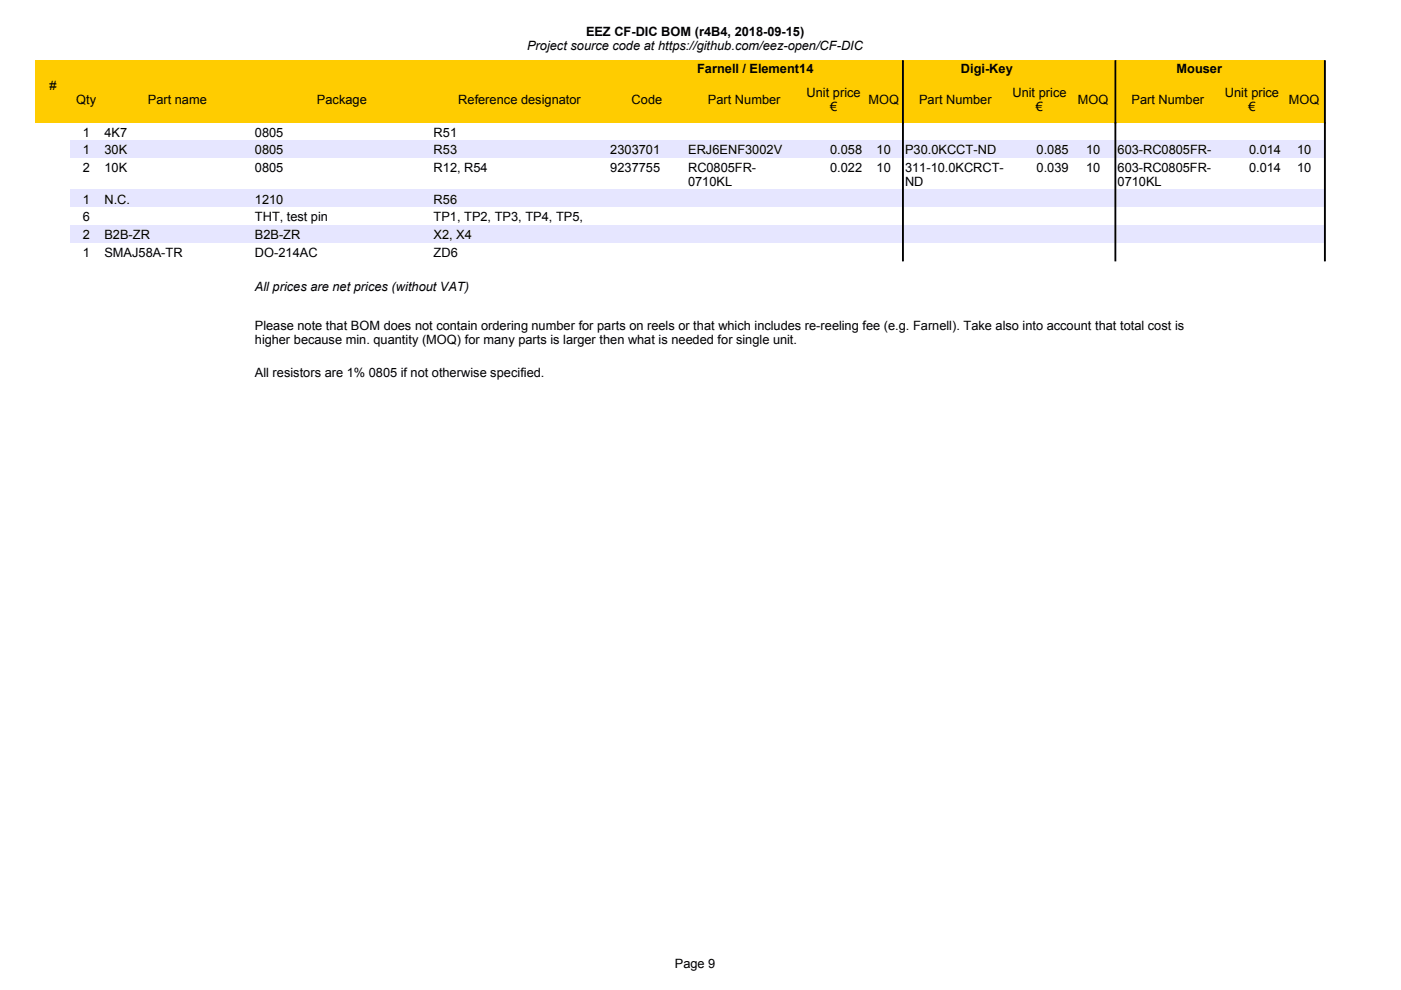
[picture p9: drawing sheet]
<svg xmlns="http://www.w3.org/2000/svg" width="297mm" height="210mm" viewBox="0 0 297 210" stroke-linecap="round" stroke-linejoin="round" font-family="sans-serif">
<defs><g id="words">
<g font-size="2.7">
<text x="111.8" y="10.6">Project source code at https://github.com/eez-open/CF-DIC</text>
<text x="124.2" y="7.5">EEZ CF-DIC BOM (r4B4, 2018-09-15)</text>
<text x="147.8" y="15.4">Farnell / Element14</text>
<text x="203.7" y="15.4">Digi-Key</text>
<text x="249.4" y="15.4">Mouser</text>
<text x="10.5" y="19">#</text>
<text x="16.2" y="22">Qty</text>
<text x="31.4" y="22">Part name</text>
<text x="67.2" y="22">Package</text>
<text x="97.2" y="22">Reference designator</text>
<text x="133.9" y="22">Code</text>
<text x="150.1" y="22">Part Number</text>
<text x="171" y="20.5">Unit price</text>
<text x="176" y="23.5">€</text>
<text x="184.1" y="22">MOQ</text>
<text x="194.9" y="22">Part Number</text>
<text x="214.7" y="20.5">Unit price</text>
<text x="219.6" y="23.5">€</text>
<text x="228.5" y="22">MOQ</text>
<text x="239.9" y="22">Part Number</text>
<text x="259.7" y="20.5">Unit price</text>
<text x="264.7" y="23.5">€</text>
<text x="273.3" y="22">MOQ</text>
<text x="17.5" y="29">1</text>
<text x="22.2" y="29">4K7</text>
<text x="54" y="29">0805</text>
<text x="91.9" y="29">R51</text>
<text x="17.5" y="32.7">1</text>
<text x="22.2" y="32.7">30K</text>
<text x="54" y="32.7">0805</text>
<text x="91.9" y="32.7">R53</text>
<text x="129.4" y="32.7">2303701</text>
<text x="145.9" y="32.7">ERJ6ENF3002V</text>
<text x="176" y="32.7">0.058</text>
<text x="185.8" y="32.7">10</text>
<text x="191.9" y="32.7">P30.0KCCT-ND</text>
<text x="219.8" y="32.7">0.085</text>
<text x="230.3" y="32.7">10</text>
<text x="237" y="32.7">603-RC0805FR-</text>
<text x="237" y="35.8">0730KL</text>
<text x="264.8" y="32.7">0.014</text>
<text x="275" y="32.7">10</text>
<text x="17.5" y="36.4">2</text>
<text x="22.2" y="36.4">10K</text>
<text x="54" y="36.4">0805</text>
<text x="91.9" y="36.4">R12, R54</text>
<text x="129.4" y="36.4">9237755</text>
<text x="145.9" y="36.4">RC0805FR-</text>
<text x="145.9" y="39.5">0710KL</text>
<text x="176" y="36.4">0.022</text>
<text x="185.8" y="36.4">10</text>
<text x="191.9" y="36.4">311-10.0KCRCT-</text>
<text x="191.9" y="39.5">ND</text>
<text x="219.8" y="36.4">0.039</text>
<text x="230.3" y="36.4">10</text>
<text x="237" y="36.4">603-RC0805FR-</text>
<text x="237" y="39.5">0710KL</text>
<text x="264.8" y="36.4">0.014</text>
<text x="275" y="36.4">10</text>
<text x="17.5" y="43.2">1</text>
<text x="17.5" y="46.9">6</text>
<text x="22.2" y="43.2">N.C.</text>
<text x="54" y="43.2">1210</text>
<text x="54" y="46.9">THT, test pin</text>
<text x="91.9" y="43.2">R56</text>
<text x="91.9" y="46.9">TP1, TP2, TP3, TP4, TP5,</text>
<text x="17.5" y="50.6">2</text>
<text x="22.2" y="50.6">B2B-ZR</text>
<text x="54" y="50.6">B2B-ZR</text>
<text x="91.9" y="50.6">X2, X4</text>
<text x="91.9" y="49.9">TP6</text>
<text x="17.5" y="54.4">1</text>
<text x="22.2" y="54.4">SMAJ58A-TR</text>
<text x="54" y="54.4">DO-214AC</text>
<text x="91.9" y="54.4">ZD6</text>
<text x="54" y="61.7">All prices are net prices (without VAT)</text>
<text x="54" y="69.9">Please note that BOM does not contain ordering number for parts on reels or that which includes re-reeling fee (e.g. Farnell). Take also into account that total cost is</text>
<text x="54" y="72.9">higher because min. quantity (MOQ) for many parts is larger then what is needed for single unit.</text>
<text x="54" y="80">All resistors are 1% 0805 if not otherwise specified.</text>
<text x="143.1" y="205.3">Page 9</text>
</g>
</g></defs>
<path d="M7.6 12.9h273.3v13.2h-273.3z" fill-rule="evenodd" fill="#fc0"/>
<g fill="#000" stroke="#000" stroke-width=".21">
<path d="M191.3 12.9h.2v13.2h-.2z" fill-rule="evenodd"/>
<path d="M236.4 12.9h.2v13.2h-.2z" fill-rule="evenodd"/>
<path d="M280.8 12.9h.2v13.2h-.2z" fill-rule="evenodd"/>
</g>
<g fill="#e6e6ff">
<path d="M14.9 29.8h266v3.6h-266z" fill-rule="evenodd"/>
<path d="M14.9 40.3h266v3.6h-266z" fill-rule="evenodd"/>
<path d="M14.9 47.6h266v3.8h-266z" fill-rule="evenodd"/>
</g>
<g fill="#000" stroke="#000" stroke-width=".21">
<path d="M191.3 26.1h.2v29.2h-.2z" fill-rule="evenodd"/>
<path d="M236.4 26.1h.2v29.2h-.2z" fill-rule="evenodd"/>
<path d="M280.8 26.1h.2v29.2h-.2z" fill-rule="evenodd"/>
</g>
<use href="#words"/>
</svg>
